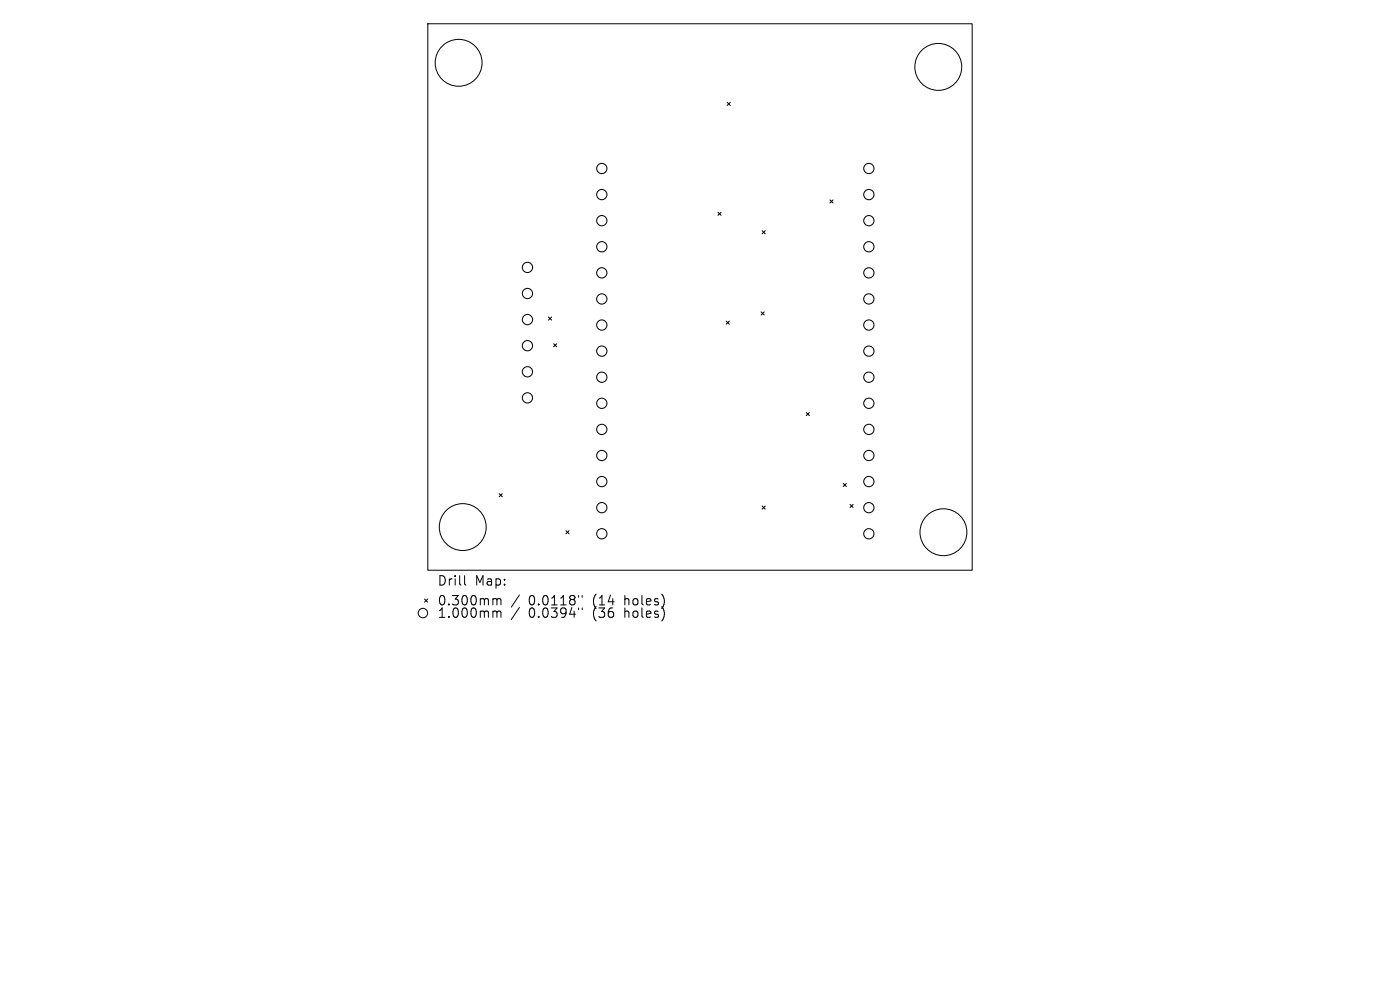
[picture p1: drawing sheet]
<svg xmlns="http://www.w3.org/2000/svg" width="297mm" height="210mm" viewBox="0 0 297 210" stroke-linecap="round" stroke-linejoin="round" font-family="sans-serif">
<defs><g id="words">
<g font-size="2.8">
<text x="92.7" y="124.5">Drill</text>
<text x="100.7" y="124.5">Map:</text>
<text x="92.7" y="128.7">0.300mm</text>
<text x="92.7" y="131.3">1.000mm</text>
<text x="112.2" y="128.7">0.0118&quot;</text>
<text x="112.2" y="131.3">0.0394&quot;</text>
<text x="125.9" y="128.7">(14</text>
<text x="125.9" y="131.3">(36</text>
<text x="132.8" y="128.7">holes)</text>
<text x="132.8" y="131.3">holes)</text>
</g>
</g></defs>
<g fill="none" stroke="#000" stroke-width=".21">
<path d="M90.8 5h115.4v116h-115.4zM98.6 122.1v1.7l.2 .3M104.8 127h.3l.3 .3M104.8 129.6h.3l.3 .3M105.4 127.3l.3-.3 .5 .1 .1 1.2M105.4 127.3v1M105.4 129.9v1.1M105.4 129.9l.3-.3 .5 .1 .1 1.3M110.2 126.2l-1.7 2.6M110.2 128.9l-1.7 2.5M122.8 126.3v.4M122.8 129v.3"/>
<path d="M123.5 126.3v.4M123.5 129v.3"/>
<circle cx="97.3" cy="13.3" r="5"/>
<circle cx="199.1" cy="14.2" r="5"/>
<circle cx="98.2" cy="111.8" r="5"/>
<circle cx="200.1" cy="112.9" r="5"/>
</g>
<g fill="none" stroke="#000" stroke-width=".22">
<path d="M154.3 21.7l.6 .7M154.9 21.7l-.6 .7M152.3 45l.7 .7M153 45l-.7 .7M161.7 48.9l.6 .7M162.3 48.9l-.6 .7M176.1 42.4l.6 .7M176.7 42.4l-.6 .7M116.4 67.3l.6 .6M117 67.3l-.6 .6M117.5 72.9l.6 .7M118.1 72.9l-.6 .7"/>
<path d="M154.1 68.1l.6 .7M154.7 68.1l-.6 .7M161.5 66.2l.6 .6M162.1 66.2l-.6 .6M171.1 87.5l.6 .7M171.7 87.5l-.6 .7M105.9 104.7l.7 .7M106.6 104.7l-.7 .7M120.1 112.6l.6 .6M120.7 112.6l-.6 .6M161.7 107.3l.6 .7M162.3 107.3l-.6 .7"/>
<path d="M178.9 102.6l.7 .6M179.6 102.6l-.7 .6M180.3 107l.7 .7M181 107l-.7 .7M90.1 127.1l.6 .6M90.7 127.1l-.6 .6"/>
<circle cx="127.7" cy="35.7" r="1.09"/>
<circle cx="184.3" cy="35.7" r="1.09"/>
<circle cx="111.9" cy="56.7" r="1.09"/>
<circle cx="127.7" cy="41.3" r="1.09"/>
<circle cx="127.7" cy="52.3" r="1.09"/>
<circle cx="127.7" cy="57.9" r="1.09"/>
<circle cx="127.7" cy="46.8" r="1.09"/>
<circle cx="184.3" cy="41.3" r="1.09"/>
<circle cx="184.3" cy="52.3" r="1.09"/>
<circle cx="184.3" cy="57.9" r="1.09"/>
<circle cx="184.3" cy="46.8" r="1.09"/>
<circle cx="111.9" cy="67.8" r="1.09"/>
<circle cx="111.9" cy="78.9" r="1.09"/>
<circle cx="111.9" cy="73.3" r="1.09"/>
<circle cx="111.9" cy="62.3" r="1.09"/>
<circle cx="127.7" cy="63.4" r="1.09"/>
<circle cx="127.7" cy="74.5" r="1.09"/>
<circle cx="127.7" cy="69" r="1.09"/>
<circle cx="184.3" cy="63.4" r="1.09"/>
<circle cx="184.3" cy="74.5" r="1.09"/>
<circle cx="184.3" cy="69" r="1.09"/>
<circle cx="111.9" cy="84.4" r="1.09"/>
<circle cx="127.7" cy="80" r="1.09"/>
<circle cx="127.7" cy="91.1" r="1.09"/>
<circle cx="127.7" cy="96.6" r="1.09"/>
<circle cx="127.7" cy="85.6" r="1.09"/>
<circle cx="184.3" cy="80" r="1.09"/>
<circle cx="184.3" cy="91.1" r="1.09"/>
<circle cx="184.3" cy="96.6" r="1.09"/>
<circle cx="184.3" cy="85.6" r="1.09"/>
<circle cx="127.7" cy="102.2" r="1.09"/>
<circle cx="127.7" cy="113.2" r="1.09"/>
<circle cx="127.7" cy="107.7" r="1.09"/>
<circle cx="184.3" cy="102.2" r="1.09"/>
<circle cx="184.3" cy="113.2" r="1.09"/>
<circle cx="184.3" cy="107.7" r="1.09"/>
<circle cx="89.7" cy="130" r="1"/>
</g>
<use href="#words"/>
</svg>
